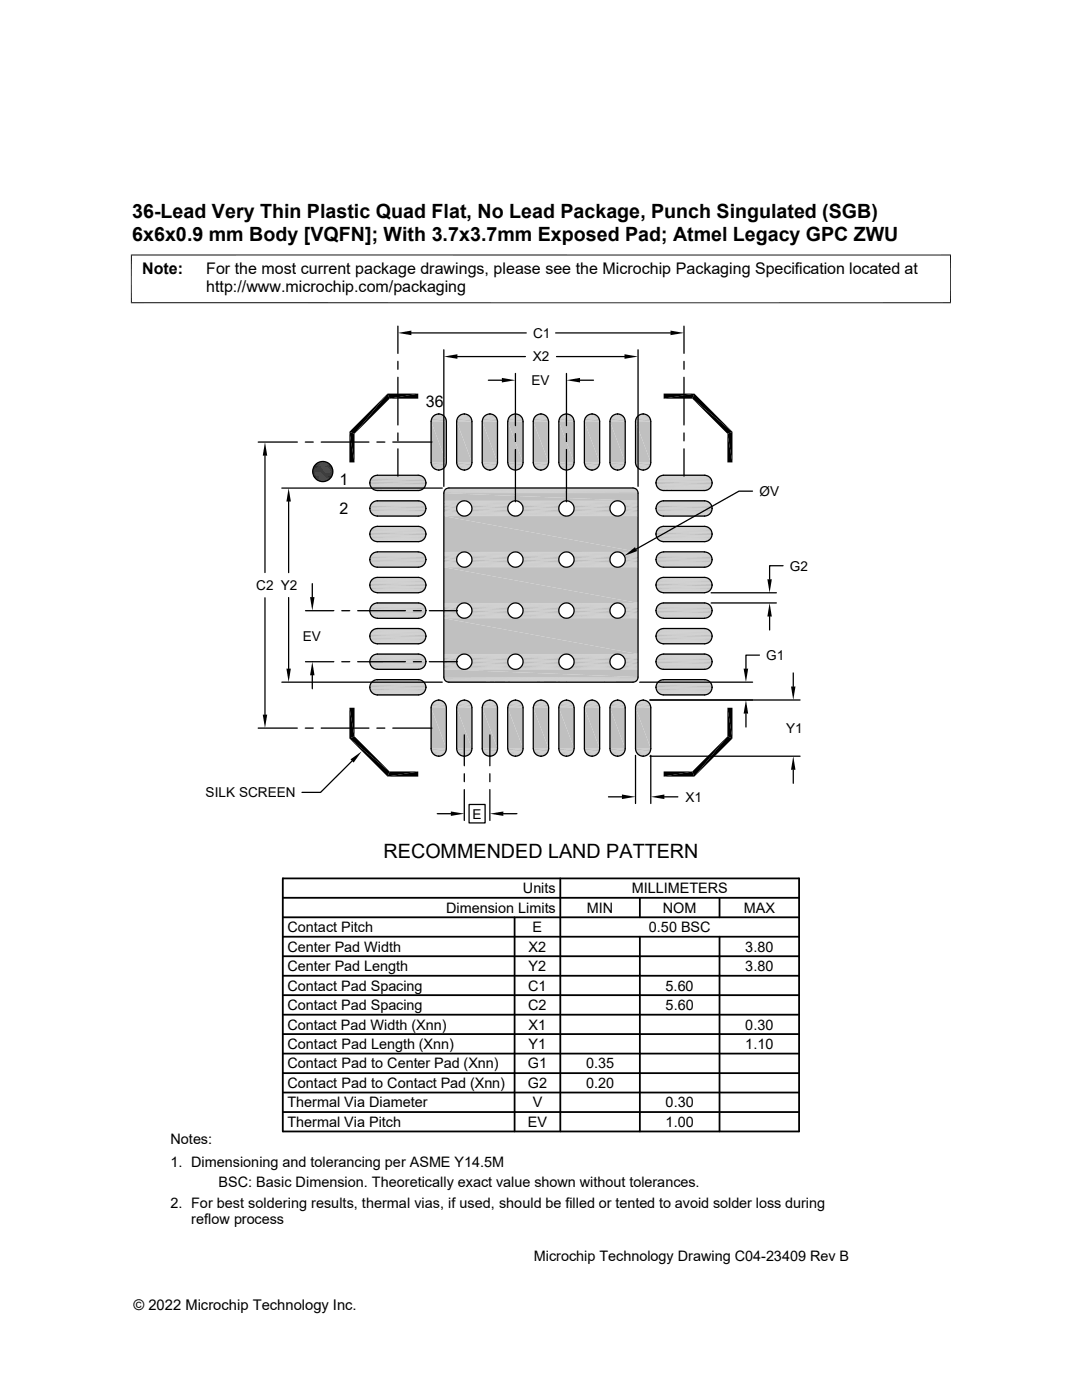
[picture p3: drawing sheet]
<svg xmlns="http://www.w3.org/2000/svg" width="216mm" height="279mm" viewBox="0 0 216 279" stroke-linecap="round" stroke-linejoin="round" font-family="sans-serif">
<defs><g id="words">
<g font-size="3.9">
<text x="26.4" y="43.5">36-Lead Very Thin Plastic Quad Flat, No Lead Package, Punch Singulated (SGB)</text>
<text x="26.4" y="48.1">6x6x0.9 mm Body [VQFN]; With 3.7x3.7mm Exposed Pad; Atmel Legacy GPC ZWU</text>
<text x="76.5" y="171.2">RECOMMENDED LAND PATTERN</text>
</g>
<g font-size="3.2">
<text x="28.4" y="54.7">Note:</text>
<text x="41.1" y="58.3">http://www.microchip.com/packaging</text>
<text x="41.1" y="54.7">For the most current package drawings, please see the Microchip Packaging Specification located at</text>
<text x="85" y="81.2">36</text>
<text x="67.8" y="96.9">1</text>
<text x="67.8" y="102.6">2</text>
</g>
<g font-size="2.9">
<text x="104.3" y="178.3">Units</text>
<text x="126" y="178.3">MILLIMETERS</text>
<text x="89" y="182.2">Dimension Limits</text>
<text x="117.1" y="182.2">MIN</text>
<text x="132.3" y="182.2">NOM</text>
<text x="148.4" y="182.2">MAX</text>
<text x="57.3" y="189.9">Center Pad Width</text>
<text x="57.3" y="186">Contact Pitch</text>
<text x="105.5" y="189.9">X2</text>
<text x="106.3" y="186">E</text>
<text x="129.5" y="186">0.50 BSC</text>
<text x="148.7" y="189.9">3.80</text>
<text x="57.3" y="193.8">Center Pad Length</text>
<text x="57.3" y="197.7">Contact Pad Spacing</text>
<text x="105.4" y="197.7">C1</text>
<text x="105.5" y="193.8">Y2</text>
<text x="132.8" y="197.7">5.60</text>
<text x="148.7" y="193.8">3.80</text>
<text x="57.3" y="201.6">Contact Pad Spacing</text>
<text x="105.4" y="201.6">C2</text>
<text x="132.8" y="201.6">5.60</text>
<text x="57.3" y="209.4">Contact Pad Length (Xnn)</text>
<text x="57.3" y="205.5">Contact Pad Width (Xnn)</text>
<text x="105.5" y="209.4">Y1</text>
<text x="105.5" y="205.5">X1</text>
<text x="148.7" y="209.4">1.10</text>
<text x="148.7" y="205.5">0.30</text>
<text x="57.3" y="213.2">Contact Pad to Center Pad (Xnn)</text>
<text x="105.3" y="213.2">G1</text>
<text x="116.9" y="213.2">0.35</text>
<text x="57.3" y="217.1">Contact Pad to Contact Pad (Xnn)</text>
<text x="57.3" y="221">Thermal Via Diameter</text>
<text x="105.3" y="217.1">G2</text>
<text x="106.3" y="221">V</text>
<text x="116.9" y="217.1">0.20</text>
<text x="132.8" y="221">0.30</text>
<text x="57.3" y="224.9">Thermal Via Pitch</text>
<text x="105.3" y="224.9">EV</text>
<text x="132.8" y="224.9">1.00</text>
<text x="34" y="228.3">Notes:</text>
<text x="34" y="232.9">1. Dimensioning and tolerancing per ASME Y14.5M</text>
<text x="43.6" y="237">BSC: Basic Dimension. Theoretically exact value shown without tolerances.</text>
<text x="34" y="241">2. For best soldering results, thermal vias, if used, should be filled or tented to avoid solder loss during</text>
<text x="38.1" y="244.3">reflow process</text>
<text x="106.5" y="251.7">Microchip Technology Drawing C04-23409 Rev B</text>
<text x="26.6" y="261.3">© 2022 Microchip Technology Inc.</text>
</g>
<g font-size="2.7">
<text x="106.4" y="67.4">C1</text>
<text x="106" y="76.9">EV</text>
<text x="106.3" y="72.1">X2</text>
<text x="151.6" y="99">ØV</text>
<text x="157.6" y="113.9">G2</text>
<text x="51.1" y="117.7">C2 Y2</text>
<text x="60.4" y="127.9">EV</text>
<text x="152.9" y="131.7">G1</text>
<text x="156.9" y="146.3">Y1</text>
<text x="41" y="159.1">SILK SCREEN</text>
<text x="136.8" y="160">X1</text>
<text x="94.3" y="163.4">E</text>
</g>
</g></defs>
<g fill="#c0c0c0">
<path d="M87.2 82.6h.6z"/>
<path d="M92.4 82.6h.5z"/>
<path d="M97.5 82.6h.5z"/>
<path d="M102.6 82.6h.5z"/>
<path d="M107.6 82.6h.6z"/>
<path d="M112.7 82.6h.6z"/>
<path d="M117.8 82.6h.6z"/>
<path d="M122.9 82.6h.6z"/>
<path d="M128 82.6h.6z"/>
<path d="M127.7 82.7h1.2z"/>
<path d="M128 82.6l.9 .1z"/>
<path d="M122.6 82.7h1.2z"/>
<path d="M122.9 82.6l.9 .1z"/>
<path d="M117.6 82.7h1.1z"/>
<path d="M117.8 82.6l.9 .1z"/>
<path d="M112.5 82.7h1.1z"/>
<path d="M112.7 82.6l.9 .1z"/>
<path d="M107.4 82.7h1.1z"/>
<path d="M107.6 82.6l.9 .1z"/>
<path d="M102.3 82.7h1.1z"/>
<path d="M102.6 82.6l.8 .1z"/>
<path d="M97.2 82.7h1.1z"/>
<path d="M97.5 82.6l.8 .1z"/>
<path d="M92.1 82.7h1.1z"/>
<path d="M92.4 82.6l.8 .1z"/>
<path d="M87 82.7h1.1z"/>
<path d="M87.2 82.6l.9 .1z"/>
<path d="M127.5 82.9l.2-.2 1.5 .2z"/>
<path d="M127.7 82.7h1.2l.3 .2z"/>
<path d="M122.4 82.9l.2-.2 1.5 .2z"/>
<path d="M122.6 82.7h1.2l.3 .2z"/>
<path d="M117.3 82.9l.3-.2 1.4 .2z"/>
<path d="M117.6 82.7h1.1l.3 .2z"/>
<path d="M112.2 82.9l.3-.2 1.4 .2z"/>
<path d="M112.5 82.7h1.1l.3 .2z"/>
<path d="M107.1 82.9l.3-.2 1.4 .2z"/>
<path d="M107.4 82.7h1.1l.3 .2z"/>
<path d="M102 82.9l.3-.2 1.4 .2z"/>
<path d="M102.3 82.7h1.1l.3 .2z"/>
<path d="M96.9 82.9l.3-.2 1.4 .2z"/>
<path d="M97.2 82.7h1.1l.3 .2z"/>
<path d="M91.8 82.9l.3-.2 1.4 .2z"/>
<path d="M92.1 82.7h1.1l.3 .2z"/>
<path d="M86.7 82.9l.3-.2 1.4 .2z"/>
<path d="M87 82.7h1.1l.3 .2z"/>
</g>
<path d="M127.3 83h2.1" fill="none" stroke="#c0c0c0" stroke-width=".2"/>
<path d="M127.5 82.9h1.7l.2 .2z" fill="#c0c0c0"/>
<path d="M122.2 83h2.1" fill="none" stroke="#c0c0c0" stroke-width=".2"/>
<path d="M122.4 82.9h1.7l.2 .2z" fill="#c0c0c0"/>
<path d="M117.1 83h2.1" fill="none" stroke="#c0c0c0" stroke-width=".2"/>
<path d="M117.3 82.9h1.7l.2 .2z" fill="#c0c0c0"/>
<path d="M112 83h2.1" fill="none" stroke="#c0c0c0" stroke-width=".2"/>
<path d="M112.2 82.9h1.7l.2 .2z" fill="#c0c0c0"/>
<path d="M106.8 83h2.2" fill="none" stroke="#c0c0c0" stroke-width=".2"/>
<path d="M107.1 82.9h1.7l.2 .2z" fill="#c0c0c0"/>
<path d="M101.8 83h2.1" fill="none" stroke="#c0c0c0" stroke-width=".2"/>
<path d="M102 82.9h1.7l.2 .2z" fill="#c0c0c0"/>
<path d="M96.7 83h2.1" fill="none" stroke="#c0c0c0" stroke-width=".2"/>
<path d="M96.9 82.9h1.7l.2 .2z" fill="#c0c0c0"/>
<path d="M91.6 83h2.1" fill="none" stroke="#c0c0c0" stroke-width=".2"/>
<path d="M91.8 82.9h1.7l.2 .2z" fill="#c0c0c0"/>
<path d="M86.5 83h2.1" fill="none" stroke="#c0c0c0" stroke-width=".2"/>
<path d="M86.7 82.9h1.7l.2 .2z" fill="#c0c0c0"/>
<path d="M86.3 83.2h2.5M91.4 83.2h2.5M96.5 83.2h2.5M101.6 83.2h2.5M106.7 83.2h2.5M111.8 83.2h2.5M116.9 83.2h2.5M122 83.2h2.5M127.1 83.2h2.5" fill="none" stroke="#c0c0c0" stroke-width=".23"/>
<path d="M86.1 83.4h2.9M91.2 83.4h2.9M96.3 83.4h2.9M101.4 83.4h2.8M106.5 83.4h2.8M111.6 83.4h2.8M116.7 83.4h2.8M121.8 83.4h2.9M126.9 83.4h2.9" fill="none" stroke="#c0c0c0" stroke-width=".25"/>
<g fill="none" stroke="#c0c0c0" stroke-width=".3">
<path d="M86 84h3.1M86 83.7h3M91.1 84h3.1M91.1 83.7h3M96.2 84h3.1M96.2 83.7h3.1M101.3 84h3.1M101.3 83.7h3.1M106.4 84h3.1M106.4 83.7h3M111.5 84h3.1M111.5 83.7h3"/>
<path d="M116.6 84h3.1M116.6 83.7h3M121.7 84h3.1M121.7 83.7h3M126.8 84h3.1M126.8 83.7h3"/>
</g>
<g fill="#c0c0c0">
<path d="M126.8 84.1l3.1 8.2h-3.1z"/>
<path d="M126.8 84.1h3.1v8.2z"/>
<path d="M121.7 84.1l3.1 8.2h-3.1z"/>
<path d="M121.7 84.1h3.1v8.2z"/>
<path d="M116.6 84.1l3.1 8.2h-3.1z"/>
<path d="M116.6 84.1h3.1v8.2z"/>
<path d="M111.5 84.1l3.1 8.2h-3.1z"/>
<path d="M111.5 84.1h3.1v8.2z"/>
<path d="M106.4 84.1l3.1 8.2h-3.1z"/>
<path d="M106.4 84.1h3.1v8.2z"/>
<path d="M101.3 84.1l3.1 8.2h-3.1z"/>
<path d="M101.3 84.1h3.1v8.2z"/>
<path d="M96.2 84.1l3.1 8.2h-3.1z"/>
<path d="M96.2 84.1h3.1v8.2z"/>
<path d="M91.1 84.1l3.1 8.2h-3.1z"/>
<path d="M91.1 84.1h3.1v8.2z"/>
<path d="M86 84.1l3.1 8.2h-3.1z"/>
<path d="M86 84.1h3.1v8.2z"/>
</g>
<g fill="none" stroke="#c0c0c0" stroke-width=".3">
<path d="M86 92.4h3.1M86 92.7h3M91.1 92.4h3.1M91.1 92.7h3M96.2 92.4h3.1M96.2 92.7h3.1M101.3 92.4h3.1M101.3 92.7h3.1M106.4 92.4h3.1M106.4 92.7h3M111.5 92.4h3.1M111.5 92.7h3"/>
<path d="M116.6 92.4h3.1M116.6 92.7h3M121.7 92.4h3.1M121.7 92.7h3M126.8 92.4h3.1M126.8 92.7h3"/>
</g>
<path d="M86.1 93h2.9M91.2 93h2.9M96.3 93h2.9M101.4 93h2.8M106.5 93h2.8M111.6 93h2.8M116.7 93h2.8M121.8 93h2.9M126.9 93h2.9" fill="none" stroke="#c0c0c0" stroke-width=".28"/>
<path d="M86.3 93.3h2.5M91.4 93.3h2.5M96.5 93.3h2.5M101.6 93.3h2.5M106.7 93.3h2.5M111.8 93.3h2.5M116.9 93.3h2.5M122 93.3h2.5M127.1 93.3h2.5" fill="none" stroke="#c0c0c0" stroke-width=".21"/>
<path d="M127.3 93.4l1.9 .2h-1.7z" fill="#c0c0c0"/>
<path d="M127.3 93.5h2.1" fill="none" stroke="#c0c0c0" stroke-width=".2"/>
<path d="M122.2 93.4l1.9 .2h-1.7z" fill="#c0c0c0"/>
<path d="M122.2 93.5h2.1" fill="none" stroke="#c0c0c0" stroke-width=".2"/>
<path d="M117.1 93.4l1.9 .2h-1.7z" fill="#c0c0c0"/>
<path d="M117.1 93.5h2.1" fill="none" stroke="#c0c0c0" stroke-width=".2"/>
<path d="M112 93.4l1.9 .2h-1.7z" fill="#c0c0c0"/>
<path d="M112 93.5h2.1" fill="none" stroke="#c0c0c0" stroke-width=".2"/>
<path d="M106.8 93.4l2 .2h-1.7z" fill="#c0c0c0"/>
<path d="M106.8 93.5h2.2" fill="none" stroke="#c0c0c0" stroke-width=".2"/>
<path d="M101.8 93.4l1.9 .2h-1.7z" fill="#c0c0c0"/>
<path d="M101.8 93.5h2.1" fill="none" stroke="#c0c0c0" stroke-width=".2"/>
<path d="M96.7 93.4l1.9 .2h-1.7z" fill="#c0c0c0"/>
<path d="M96.7 93.5h2.1" fill="none" stroke="#c0c0c0" stroke-width=".2"/>
<path d="M91.6 93.4l1.9 .2h-1.7z" fill="#c0c0c0"/>
<path d="M91.6 93.5h2.1" fill="none" stroke="#c0c0c0" stroke-width=".2"/>
<path d="M86.5 93.4l1.9 .2h-1.7z" fill="#c0c0c0"/>
<path d="M86.5 93.5h2.1" fill="none" stroke="#c0c0c0" stroke-width=".2"/>
<g fill="#c0c0c0">
<path d="M127.5 93.6l1.4 .1h-1.2z"/>
<path d="M127.5 93.6h1.7l-.3 .1z"/>
<path d="M122.4 93.6l1.4 .1h-1.2z"/>
<path d="M122.4 93.6h1.7l-.3 .1z"/>
<path d="M117.3 93.6l1.4 .1h-1.1z"/>
<path d="M117.3 93.6h1.7l-.3 .1z"/>
<path d="M112.2 93.6l1.4 .1h-1.1z"/>
<path d="M112.2 93.6h1.7l-.3 .1z"/>
<path d="M107.1 93.6l1.4 .1h-1.1z"/>
<path d="M107.1 93.6h1.7l-.3 .1z"/>
<path d="M102 93.6l1.4 .1h-1.1z"/>
<path d="M102 93.6h1.7l-.3 .1z"/>
<path d="M96.9 93.6l1.4 .1h-1.1z"/>
<path d="M96.9 93.6h1.7l-.3 .1z"/>
<path d="M91.8 93.6l1.4 .1h-1.1z"/>
<path d="M91.8 93.6h1.7l-.3 .1z"/>
<path d="M86.7 93.6l1.4 .1h-1.1z"/>
<path d="M86.7 93.6h1.7l-.3 .1z"/>
<path d="M87.2 93.8h.6z"/>
<path d="M92.4 93.8h.5z"/>
<path d="M97.5 93.8h.5z"/>
<path d="M102.6 93.8h.5z"/>
<path d="M107.6 93.8h.6z"/>
<path d="M112.7 93.8h.6z"/>
<path d="M117.8 93.8h.6z"/>
<path d="M122.9 93.8h.6z"/>
<path d="M128 93.8h.6z"/>
<path d="M127.7 93.7l.9 .1z"/>
<path d="M127.7 93.7h1.2z"/>
<path d="M122.6 93.7l.9 .1z"/>
<path d="M122.6 93.7h1.2z"/>
<path d="M117.6 93.7l.8 .1z"/>
<path d="M117.6 93.7h1.1z"/>
<path d="M112.5 93.7l.8 .1z"/>
<path d="M112.5 93.7h1.1z"/>
<path d="M107.4 93.7l.8 .1z"/>
<path d="M107.4 93.7h1.1z"/>
<path d="M102.3 93.7l.8 .1z"/>
<path d="M102.3 93.7h1.1z"/>
<path d="M97.2 93.7l.8 .1z"/>
<path d="M97.2 93.7h1.1z"/>
<path d="M92.1 93.7l.8 .1z"/>
<path d="M92.1 93.7h1.1z"/>
<path d="M87 93.7l.8 .1z"/>
<path d="M87 93.7h1.1z"/>
</g>
<g fill="none" stroke="#c0c0c0" stroke-width=".2">
<path d="M73.8 96.7h11.2M73.9 96.9h11M73.9 97h11M74 97.2h10.8M74 97.3h10.7M74.1 97.4h10.5M74.2 97.5h10.3M74.2 95.2h10.3M74.3 97.6h10.1M74.5 97.7h9.8M74.5 95h9.8M74.5 97.7h9.7"/>
<path d="M74.7 94.9h9.4M74.7 97.8h9.4M75 94.9h8.8M75 100h8.8M75 97.9h8.8M130.9 96.1h11.2M130.9 96.7h11.2M131 95.8h11M131 96.9h11M131 95.7h11M131 97h11M131.1 97.2h10.8"/>
<path d="M131.1 95.6h10.8M131.1 95.5h10.7M131.1 97.3h10.7M131.3 95.3h10.4M131.3 97.4h10.4M131.3 97.5h10.3M131.3 95.3h10.3M131.4 95.2h10.1M131.4 97.6h10.1M131.6 97.7h9.8M131.6 95.1h9.8M131.7 95h9.6"/>
<path d="M131.7 97.7h9.6M131.8 97.8h9.3M131.8 94.9h9.3M131.9 94.9h9.2M132.1 97.9h8.8M132.1 100h8.8M73.8 101.2h11.2M73.8 101.7h11.2M73.8 106.3h11.2M73.8 106.8h11.2M73.8 111.4h11.2M73.8 112h11.2"/>
<path d="M73.8 116.5h11.2M73.8 117.1h11.2M73.9 102h11M73.9 107.1h11M73.9 112.2h11M73.9 117.3h11M73.9 100.9h11M73.9 106h11M73.9 111.1h11M73.9 116.2h11M73.9 100.8h11M73.9 105.9h11"/>
<path d="M73.9 111h11M73.9 116.1h11M73.9 102.2h11M73.9 107.2h11M73.9 112.3h11M73.9 117.4h11M74 102.3h10.8M74 107.4h10.8M74 112.5h10.8M74 117.6h10.8M74 100.7h10.8M74 105.8h10.8"/>
<path d="M74 110.9h10.8M74 116h10.8M74 100.6h10.7M74 105.7h10.7M74 110.8h10.7M74 115.8h10.7M74 102.4h10.7M74 107.5h10.7M74 112.6h10.7M74 117.7h10.7M74.1 102.5h10.5M74.1 107.6h10.5"/>
<path d="M74.1 112.7h10.5M74.1 117.8h10.5M74.1 100.4h10.5M74.1 105.5h10.5M74.1 110.6h10.5M74.1 115.7h10.5M74.2 102.6h10.3M74.2 107.7h10.3M74.2 112.8h10.3M74.2 117.9h10.3M74.2 100.4h10.3M74.2 105.4h10.3"/>
<path d="M74.2 110.5h10.3M74.2 115.6h10.3M74.3 102.7h10.1M74.3 107.8h10.1M74.3 112.9h10.1M74.3 118h10.1M74.3 100.3h10.1M74.3 105.3h10.1M74.3 110.4h10.1M74.3 115.5h10.1M74.5 102.8h9.8M74.5 107.9h9.8"/>
<path d="M74.5 113h9.8M74.5 118.1h9.8M74.5 100.2h9.8M74.5 105.3h9.8M74.5 110.4h9.8M74.5 115.5h9.8M74.5 100.1h9.7M74.5 105.2h9.7M74.5 110.3h9.7M74.5 115.4h9.7M74.5 102.8h9.7M74.5 107.9h9.7"/>
<path d="M74.5 113h9.7M74.5 118.1h9.7M74.7 100h9.4M74.7 105.1h9.4M74.7 110.2h9.4M74.7 115.3h9.4M74.7 102.9h9.4M74.7 108h9.4M74.7 113.1h9.4M74.7 118.2h9.4M74.8 102.9h9.2M74.8 108h9.2"/>
<path d="M74.8 113.1h9.2M74.8 118.2h9.2M74.8 100h9.2M74.8 105.1h9.2M74.8 110.2h9.2M74.8 115.3h9.2M75 105.1h8.8M75 110.2h8.8M75 108.1h8.8M75 113.2h8.8M75 118.3h8.8M75 115.2h8.7"/>
<path d="M130.9 101.2h11.2M130.9 101.7h11.2M130.9 106.3h11.2M130.9 106.8h11.2M130.9 111.4h11.2M130.9 112h11.2M130.9 116.5h11.2M130.9 117.1h11.2M131 100.9h11M131 106h11M131 111.1h11M131 116.2h11"/>
<path d="M131 102h11M131 107.1h11M131 112.2h11M131 117.3h11M131 100.8h11M131 105.9h11M131 111h11M131 116.1h11M131 102.2h11M131 107.2h11M131 112.3h11M131 117.4h11"/>
<path d="M131.1 102.3h10.8M131.1 107.4h10.8M131.1 112.5h10.8M131.1 117.6h10.8M131.1 100.7h10.8M131.1 105.8h10.8M131.1 110.9h10.8M131.1 116h10.8M131.1 100.6h10.7M131.1 105.7h10.7M131.1 110.8h10.7M131.1 115.8h10.7"/>
<path d="M131.1 102.4h10.7M131.1 107.5h10.7M131.1 112.6h10.7M131.1 117.7h10.7M131.3 100.4h10.4M131.3 105.5h10.4M131.3 110.6h10.4M131.3 115.7h10.4M131.3 102.5h10.4M131.3 107.6h10.4M131.3 112.7h10.4M131.3 117.8h10.4"/>
<path d="M131.3 102.6h10.3M131.3 107.7h10.3M131.3 112.8h10.3M131.3 117.9h10.3M131.3 100.4h10.3M131.3 105.4h10.3M131.3 110.5h10.3M131.3 115.6h10.3M131.4 100.3h10.1M131.4 105.3h10.1M131.4 110.4h10.1M131.4 115.5h10.1"/>
<path d="M131.4 102.7h10.1M131.4 107.8h10.1M131.4 112.9h10.1M131.4 118h10.1M131.6 102.8h9.8M131.6 107.9h9.8M131.6 113h9.8M131.6 118.1h9.8M131.6 100.2h9.8M131.6 105.3h9.8M131.6 110.4h9.8M131.6 115.5h9.8"/>
<path d="M131.7 100.1h9.6M131.7 105.2h9.6M131.7 110.3h9.6M131.7 115.4h9.6M131.7 102.8h9.6M131.7 107.9h9.6M131.7 113h9.6M131.7 118.1h9.6M131.8 102.9h9.3M131.8 108h9.3M131.8 113.1h9.3M131.8 118.2h9.3"/>
<path d="M131.8 100h9.3M131.8 105.1h9.3M131.8 110.2h9.3M131.8 115.3h9.3M131.9 100h9.2M131.9 105.1h9.2M131.9 110.2h9.2M131.9 115.3h9.2M131.9 102.9h9.2M131.9 108h9.2M131.9 113.1h9.2M131.9 118.2h9.2"/>
<path d="M132.1 108.1h8.8M132.1 113.2h8.8M132.1 118.3h8.8M132.1 105.1h8.8M132.1 110.2h8.8M132.2 115.2h8.6M73.8 121.6h11.2M73.8 122.1h11.2M73.8 126.7h11.2M73.8 127.2h11.2M73.8 131.8h11.2M73.8 132.3h11.2"/>
<path d="M73.8 136.9h11.2M73.8 137.4h11.2M73.9 122.4h11M73.9 127.5h11M73.9 132.6h11M73.9 137.7h11M73.9 121.3h11M73.9 126.4h11M73.9 131.5h11M73.9 136.6h11M73.9 121.2h11M73.9 126.3h11"/>
<path d="M73.9 131.4h11M73.9 136.5h11M73.9 122.5h11M73.9 127.6h11M73.9 132.7h11M73.9 137.8h11M74 122.7h10.8M74 127.8h10.8M74 132.9h10.8M74 138h10.8M74 121.1h10.8M74 126.2h10.8"/>
<path d="M74 131.3h10.8M74 136.4h10.8M74 120.9h10.7M74 126h10.7M74 131.1h10.7M74 136.2h10.7M74 122.8h10.7M74 127.9h10.7M74 133h10.7M74 138.1h10.7M74.1 122.9h10.5M74.1 128h10.5"/>
<path d="M74.1 133.1h10.5M74.1 138.2h10.5M74.1 120.8h10.5M74.1 125.9h10.5M74.1 131h10.5M74.1 136.1h10.5M74.2 123h10.3M74.2 128.1h10.3M74.2 133.2h10.3M74.2 138.3h10.3M74.2 120.7h10.3M74.2 125.8h10.3"/>
<path d="M74.2 130.9h10.3M74.2 136h10.3M74.3 123.1h10.1M74.3 128.2h10.1M74.3 133.3h10.1M74.3 138.4h10.1M74.3 120.6h10.1M74.3 125.7h10.1M74.3 130.8h10.1M74.3 135.9h10.1M74.5 123.2h9.8M74.5 128.3h9.8"/>
<path d="M74.5 133.4h9.8M74.5 138.5h9.8M74.5 120.6h9.8M74.5 125.7h9.8M74.5 130.8h9.8M74.5 135.9h9.8M74.5 120.5h9.7M74.5 125.6h9.7M74.5 130.7h9.7M74.5 135.8h9.7M74.5 123.2h9.7M74.5 128.3h9.7"/>
<path d="M74.5 133.4h9.7M74.5 138.5h9.7M74.7 120.4h9.4M74.7 125.5h9.4M74.7 130.6h9.4M74.7 135.7h9.4M74.7 123.3h9.4M74.7 128.4h9.4M74.7 133.5h9.4M74.7 138.6h9.4M74.8 123.3h9.2M74.8 128.4h9.2"/>
<path d="M74.8 133.5h9.2M74.8 138.6h9.2M74.8 120.4h9.2M74.8 130.6h9.2M74.8 135.7h9.2M75 125.5h8.8M75 130.6h8.8M75 135.7h8.8M75 123.4h8.8M75 138.7h8.8M75 120.3h8.7M75 123.4h8.7"/>
<path d="M75 133.6h8.7M130.9 121.6h11.2M130.9 122.1h11.2M130.9 126.7h11.2M130.9 127.2h11.2M130.9 131.8h11.2M130.9 132.3h11.2M130.9 136.9h11.2M130.9 137.4h11.2M131 121.3h11M131 126.4h11M131 131.5h11"/>
<path d="M131 136.6h11M131 122.4h11M131 127.5h11M131 132.6h11M131 137.7h11M131 121.2h11M131 126.3h11M131 131.4h11M131 136.5h11M131 122.5h11M131 127.6h11M131 132.7h11"/>
<path d="M131 137.8h11M131.1 122.7h10.8M131.1 127.8h10.8M131.1 132.9h10.8M131.1 138h10.8M131.1 121.1h10.8M131.1 126.2h10.8M131.1 131.3h10.8M131.1 136.4h10.8M131.1 120.9h10.7M131.1 126h10.7M131.1 131.1h10.7"/>
<path d="M131.1 136.2h10.7M131.1 122.8h10.7M131.1 127.9h10.7M131.1 133h10.7M131.1 138.1h10.7M131.3 120.8h10.4M131.3 125.9h10.4M131.3 131h10.4M131.3 136.1h10.4M131.3 122.9h10.4M131.3 128h10.4M131.3 133.1h10.4"/>
<path d="M131.3 138.2h10.4M131.3 123h10.3M131.3 128.1h10.3M131.3 133.2h10.3M131.3 138.3h10.3M131.3 120.7h10.3M131.3 125.8h10.3M131.3 130.9h10.3M131.3 136h10.3M131.4 120.6h10.1M131.4 125.7h10.1M131.4 130.8h10.1"/>
<path d="M131.4 135.9h10.1M131.4 123.1h10.1M131.4 128.2h10.1M131.4 133.3h10.1M131.4 138.4h10.1M131.6 123.2h9.8M131.6 128.3h9.8M131.6 133.4h9.8M131.6 138.5h9.8M131.6 120.6h9.8M131.6 125.7h9.8M131.6 130.8h9.8"/>
<path d="M131.6 135.9h9.8M131.7 120.5h9.6M131.7 125.6h9.6M131.7 130.7h9.6M131.7 135.8h9.6M131.7 123.2h9.6M131.7 128.3h9.6M131.7 133.4h9.6M131.7 138.5h9.6M131.8 123.3h9.3M131.8 128.4h9.3M131.8 133.5h9.3"/>
<path d="M131.8 138.6h9.3M131.8 120.4h9.3M131.8 125.5h9.3M131.8 130.6h9.3M131.8 135.7h9.3M131.9 120.4h9.2M131.9 130.6h9.2M131.9 135.7h9.2M131.9 123.3h9.2M131.9 128.4h9.2M131.9 133.5h9.2M131.9 138.6h9.2"/>
<path d="M132.1 123.4h8.8M132.1 138.7h8.8M132.1 125.5h8.8M132.1 130.6h8.8M132.1 135.7h8.8M132.2 120.3h8.6M132.2 123.4h8.6M132.2 133.6h8.6"/>
</g>
<g fill="none" stroke="#c0c0c0" stroke-width=".23">
<path d="M73.8 96.8h11.2M74 95.4h10.7M130.9 96h11.2M130.9 96.8h11.2M73.8 101.1h11.2M73.8 106.2h11.2M73.8 111.3h11.2M73.8 101.9h11.2M73.8 107h11.2M130.9 101.1h11.2M130.9 106.2h11.2M130.9 111.3h11.2"/>
<path d="M130.9 101.9h11.2M130.9 107h11.2M73.8 126.5h11.2M73.8 131.6h11.2M73.8 136.7h11.2M73.8 122.3h11.2M73.8 127.4h11.2M73.8 132.5h11.2M73.8 137.6h11.2M130.9 126.5h11.2M130.9 131.6h11.2M130.9 136.7h11.2"/>
<path d="M130.9 122.3h11.2M130.9 127.4h11.2M130.9 132.5h11.2M130.9 137.6h11.2"/>
</g>
<g fill="none" stroke="#c0c0c0" stroke-width=".25">
<path d="M73.9 95.7h11M130.9 96.2h11.2M73.8 116.6h11.2M73.8 101.6h11.2M73.8 106.7h11.2M73.8 111.8h11.2M130.9 116.6h11.2M130.9 101.6h11.2M130.9 106.7h11.2M130.9 111.8h11.2M73.8 121.7h11.2M73.8 126.8h11.2"/>
<path d="M73.8 131.9h11.2M73.8 137.3h11.2M130.9 121.7h11.2M130.9 126.8h11.2M130.9 131.9h11.2M130.9 137.3h11.2"/>
</g>
<path d="M73.8 96.2h11.2M73.8 95.9h11.2" fill="none" stroke="#c0c0c0" stroke-width=".3"/>
<g fill="none" stroke="#c0c0c0" stroke-width=".28">
<path d="M73.8 96.5h11.2M130.9 96.5h11.2M73.8 101.3h11.2M73.8 106.4h11.2M73.8 111.5h11.2M73.8 116.9h11.2M130.9 101.3h11.2M130.9 106.4h11.2M130.9 111.5h11.2M130.9 116.9h11.2M73.8 137h11.2M73.8 122h11.2"/>
<path d="M73.8 127.1h11.2M73.8 132.2h11.2M130.9 137h11.2M130.9 122h11.2M130.9 127.1h11.2M130.9 132.2h11.2"/>
</g>
<path d="M73.8 116.4h11.2M73.8 112.1h11.2M73.8 117.2h11.2M130.9 116.4h11.2M130.9 112.1h11.2M130.9 117.2h11.2M73.8 121.5h11.2M130.9 121.5h11.2" fill="none" stroke="#c0c0c0" stroke-width=".21"/>
<g fill="#c0c0c0">
<path d="M87.2 139.7h.6z"/>
<path d="M92.4 139.7h.5z"/>
<path d="M97.5 139.7h.5z"/>
<path d="M102.6 139.7h.5z"/>
<path d="M107.6 139.7h.6z"/>
<path d="M112.7 139.7h.6z"/>
<path d="M117.8 139.7h.6z"/>
<path d="M122.9 139.7h.6z"/>
<path d="M128 139.7h.6z"/>
<path d="M127.7 139.8h1.2z"/>
<path d="M128 139.7l.9 .1z"/>
<path d="M122.6 139.8h1.2z"/>
<path d="M122.9 139.7l.9 .1z"/>
<path d="M117.6 139.8h1.1z"/>
<path d="M117.8 139.7l.9 .1z"/>
<path d="M112.5 139.8h1.1z"/>
<path d="M112.7 139.7l.9 .1z"/>
<path d="M107.4 139.8h1.1z"/>
<path d="M107.6 139.7l.9 .1z"/>
<path d="M102.3 139.8h1.1z"/>
<path d="M102.6 139.7l.8 .1z"/>
<path d="M97.2 139.8h1.1z"/>
<path d="M97.5 139.7l.8 .1z"/>
<path d="M92.1 139.8h1.1z"/>
<path d="M92.4 139.7l.8 .1z"/>
<path d="M87 139.8h1.1z"/>
<path d="M87.2 139.7l.9 .1z"/>
<path d="M127.5 140l.2-.2 1.5 .2z"/>
<path d="M127.7 139.8h1.2l.3 .2z"/>
<path d="M122.4 140l.2-.2 1.5 .2z"/>
<path d="M122.6 139.8h1.2l.3 .2z"/>
<path d="M117.3 140l.3-.2 1.4 .2z"/>
<path d="M117.6 139.8h1.1l.3 .2z"/>
<path d="M112.2 140l.3-.2 1.4 .2z"/>
<path d="M112.5 139.8h1.1l.3 .2z"/>
<path d="M107.1 140l.3-.2 1.4 .2z"/>
<path d="M107.4 139.8h1.1l.3 .2z"/>
<path d="M102 140l.3-.2 1.4 .2z"/>
<path d="M102.3 139.8h1.1l.3 .2z"/>
<path d="M96.9 140l.3-.2 1.4 .2z"/>
<path d="M97.2 139.8h1.1l.3 .2z"/>
<path d="M91.8 140l.3-.2 1.4 .2z"/>
<path d="M92.1 139.8h1.1l.3 .2z"/>
<path d="M86.7 140l.3-.2 1.4 .2z"/>
<path d="M87 139.8h1.1l.3 .2z"/>
</g>
<path d="M127.3 140.1h2.1" fill="none" stroke="#c0c0c0" stroke-width=".2"/>
<path d="M127.5 140h1.7l.2 .2z" fill="#c0c0c0"/>
<path d="M122.2 140.1h2.1" fill="none" stroke="#c0c0c0" stroke-width=".2"/>
<path d="M122.4 140h1.7l.2 .2z" fill="#c0c0c0"/>
<path d="M117.1 140.1h2.1" fill="none" stroke="#c0c0c0" stroke-width=".2"/>
<path d="M117.3 140h1.7l.2 .2z" fill="#c0c0c0"/>
<path d="M112 140.1h2.1" fill="none" stroke="#c0c0c0" stroke-width=".2"/>
<path d="M112.2 140h1.7l.2 .2z" fill="#c0c0c0"/>
<path d="M106.8 140.1h2.2" fill="none" stroke="#c0c0c0" stroke-width=".2"/>
<path d="M107.1 140h1.7l.2 .2z" fill="#c0c0c0"/>
<path d="M101.8 140.1h2.1" fill="none" stroke="#c0c0c0" stroke-width=".2"/>
<path d="M102 140h1.7l.2 .2z" fill="#c0c0c0"/>
<path d="M96.7 140.1h2.1" fill="none" stroke="#c0c0c0" stroke-width=".2"/>
<path d="M96.9 140h1.7l.2 .2z" fill="#c0c0c0"/>
<path d="M91.6 140.1h2.1" fill="none" stroke="#c0c0c0" stroke-width=".2"/>
<path d="M91.8 140h1.7l.2 .2z" fill="#c0c0c0"/>
<path d="M86.5 140.1h2.1" fill="none" stroke="#c0c0c0" stroke-width=".2"/>
<path d="M86.7 140h1.7l.2 .2z" fill="#c0c0c0"/>
<path d="M86.3 140.3h2.5M91.4 140.3h2.5M96.5 140.3h2.5M101.6 140.3h2.5M106.7 140.3h2.5M111.8 140.3h2.5M116.9 140.3h2.5M122 140.3h2.5M127.1 140.3h2.5" fill="none" stroke="#c0c0c0" stroke-width=".21"/>
<path d="M86.1 140.5h2.9M91.2 140.5h2.9M96.3 140.5h2.9M101.4 140.5h2.8M106.5 140.5h2.8M111.6 140.5h2.8M116.7 140.5h2.8M121.8 140.5h2.9M126.9 140.5h2.9" fill="none" stroke="#c0c0c0" stroke-width=".28"/>
<g fill="none" stroke="#c0c0c0" stroke-width=".3">
<path d="M86 141.1h3.1M86 140.8h3M91.1 141.1h3.1M91.1 140.8h3M96.2 141.1h3.1M96.2 140.8h3.1M101.3 141.1h3.1M101.3 140.8h3.1M106.4 141.1h3.1M106.4 140.8h3M111.5 141.1h3.1M111.5 140.8h3"/>
<path d="M116.6 141.1h3.1M116.6 140.8h3M121.7 141.1h3.1M121.7 140.8h3M126.8 141.1h3.1M126.8 140.8h3"/>
</g>
<g fill="#c0c0c0">
<path d="M126.8 141.2l3.1 8.2h-3.1z"/>
<path d="M126.8 141.2h3.1v8.2z"/>
<path d="M121.7 141.2l3.1 8.2h-3.1z"/>
<path d="M121.7 141.2h3.1v8.2z"/>
<path d="M116.6 141.2l3.1 8.2h-3.1z"/>
<path d="M116.6 141.2h3.1v8.2z"/>
<path d="M111.5 141.2l3.1 8.2h-3.1z"/>
<path d="M111.5 141.2h3.1v8.2z"/>
<path d="M106.4 141.2l3.1 8.2h-3.1z"/>
<path d="M106.4 141.2h3.1v8.2z"/>
<path d="M101.3 141.2l3.1 8.2h-3.1z"/>
<path d="M101.3 141.2h3.1v8.2z"/>
<path d="M96.2 141.2l3.1 8.2h-3.1z"/>
<path d="M96.2 141.2h3.1v8.2z"/>
<path d="M91.1 141.2l3.1 8.2h-3.1z"/>
<path d="M91.1 141.2h3.1v8.2z"/>
<path d="M86 141.2l3.1 8.2h-3.1z"/>
<path d="M86 141.2h3.1v8.2z"/>
</g>
<g fill="none" stroke="#c0c0c0" stroke-width=".3">
<path d="M86 149.5h3.1M86 149.8h3M91.1 149.5h3.1M91.1 149.8h3M96.2 149.5h3.1M96.2 149.8h3.1M101.3 149.5h3.1M101.3 149.8h3.1M106.4 149.5h3.1M106.4 149.8h3M111.5 149.5h3.1M111.5 149.8h3"/>
<path d="M116.6 149.5h3.1M116.6 149.8h3M121.7 149.5h3.1M121.7 149.8h3M126.8 149.5h3.1M126.8 149.8h3"/>
</g>
<path d="M86.1 150.1h2.9M91.2 150.1h2.9M96.3 150.1h2.9M101.4 150.1h2.8M106.5 150.1h2.8M111.6 150.1h2.8M116.7 150.1h2.8M121.8 150.1h2.9M126.9 150.1h2.9" fill="none" stroke="#c0c0c0" stroke-width=".25"/>
<path d="M86.3 150.4h2.5M91.4 150.4h2.5M96.5 150.4h2.5M101.6 150.4h2.5M106.7 150.4h2.5M111.8 150.4h2.5M116.9 150.4h2.5M122 150.4h2.5M127.1 150.4h2.5" fill="none" stroke="#c0c0c0" stroke-width=".23"/>
<path d="M127.3 150.5l1.9 .2h-1.7z" fill="#c0c0c0"/>
<path d="M127.3 150.6h2.1" fill="none" stroke="#c0c0c0" stroke-width=".2"/>
<path d="M122.2 150.5l1.9 .2h-1.7z" fill="#c0c0c0"/>
<path d="M122.2 150.6h2.1" fill="none" stroke="#c0c0c0" stroke-width=".2"/>
<path d="M117.1 150.5l1.9 .2h-1.7z" fill="#c0c0c0"/>
<path d="M117.1 150.6h2.1" fill="none" stroke="#c0c0c0" stroke-width=".2"/>
<path d="M112 150.5l1.9 .2h-1.7z" fill="#c0c0c0"/>
<path d="M112 150.6h2.1" fill="none" stroke="#c0c0c0" stroke-width=".2"/>
<path d="M106.8 150.5l2 .2h-1.7z" fill="#c0c0c0"/>
<path d="M106.8 150.6h2.2" fill="none" stroke="#c0c0c0" stroke-width=".2"/>
<path d="M101.8 150.5l1.9 .2h-1.7z" fill="#c0c0c0"/>
<path d="M101.8 150.6h2.1" fill="none" stroke="#c0c0c0" stroke-width=".2"/>
<path d="M96.7 150.5l1.9 .2h-1.7z" fill="#c0c0c0"/>
<path d="M96.7 150.6h2.1" fill="none" stroke="#c0c0c0" stroke-width=".2"/>
<path d="M91.6 150.5l1.9 .2h-1.7z" fill="#c0c0c0"/>
<path d="M91.6 150.6h2.1" fill="none" stroke="#c0c0c0" stroke-width=".2"/>
<path d="M86.5 150.5l1.9 .2h-1.7z" fill="#c0c0c0"/>
<path d="M86.5 150.6h2.1" fill="none" stroke="#c0c0c0" stroke-width=".2"/>
<g fill="#c0c0c0">
<path d="M127.5 150.7l1.4 .1h-1.2z"/>
<path d="M127.5 150.7h1.7l-.3 .1z"/>
<path d="M122.4 150.7l1.4 .1h-1.2z"/>
<path d="M122.4 150.7h1.7l-.3 .1z"/>
<path d="M117.3 150.7l1.4 .1h-1.1z"/>
<path d="M117.3 150.7h1.7l-.3 .1z"/>
<path d="M112.2 150.7l1.4 .1h-1.1z"/>
<path d="M112.2 150.7h1.7l-.3 .1z"/>
<path d="M107.1 150.7l1.4 .1h-1.1z"/>
<path d="M107.1 150.7h1.7l-.3 .1z"/>
<path d="M102 150.7l1.4 .1h-1.1z"/>
<path d="M102 150.7h1.7l-.3 .1z"/>
<path d="M96.9 150.7l1.4 .1h-1.1z"/>
<path d="M96.9 150.7h1.7l-.3 .1z"/>
<path d="M91.8 150.7l1.4 .1h-1.1z"/>
<path d="M91.8 150.7h1.7l-.3 .1z"/>
<path d="M86.7 150.7l1.4 .1h-1.1z"/>
<path d="M86.7 150.7h1.7l-.3 .1z"/>
<path d="M87.2 150.9h.6z"/>
<path d="M92.4 150.9h.5z"/>
<path d="M97.5 150.9h.5z"/>
<path d="M102.6 150.9h.5z"/>
<path d="M107.6 150.9h.6z"/>
<path d="M112.7 150.9h.6z"/>
<path d="M117.8 150.9h.6z"/>
<path d="M122.9 150.9h.6z"/>
<path d="M128 150.9h.6z"/>
<path d="M127.7 150.8l.9 .1z"/>
<path d="M127.7 150.8h1.2z"/>
<path d="M122.6 150.8l.9 .1z"/>
<path d="M122.6 150.8h1.2z"/>
<path d="M117.6 150.8l.8 .1z"/>
<path d="M117.6 150.8h1.1z"/>
<path d="M112.5 150.8l.8 .1z"/>
<path d="M112.5 150.8h1.1z"/>
<path d="M107.4 150.8l.8 .1z"/>
<path d="M107.4 150.8h1.1z"/>
<path d="M102.3 150.8l.8 .1z"/>
<path d="M102.3 150.8h1.1z"/>
<path d="M97.2 150.8l.8 .1z"/>
<path d="M97.2 150.8h1.1z"/>
<path d="M92.1 150.8l.8 .1z"/>
<path d="M92.1 150.8h1.1z"/>
<path d="M87 150.8l.8 .1z"/>
<path d="M87 150.8h1.1z"/>
</g>
<path d="M88.6 98.3h38.7M88.6 98.1h38.7M88.6 98h38.7M88.7 97.8h38.5M88.8 97.7h38.3M88.9 97.6h38.1M89.1 97.5h37.7M89.2 97.4h37.4M89.4 97.4h37.1" fill="none" stroke="#c0c0c0" stroke-width=".2"/>
<g fill="#c0c0c0">
<path d="M88.6 98.4l38.7 1.5h-38.7z"/>
<path d="M88.6 98.4h38.7v1.5z"/>
</g>
<g fill="none" stroke="#c0c0c0" stroke-width=".2">
<path d="M88.6 100h3.9M92.8 100h9.9M103 100h9.9M113.2 100h9.9M123.4 100h3.9M88.6 100h3.6M88.6 100.2h3.4M88.6 100.3h3.1M88.6 102.6h3.1M88.6 102.8h3.4M88.6 102.9h3.6M88.6 103h3.9"/>
<path d="M92.8 103h9.9M93.1 100h9.3M93.1 102.9h9.3M93.3 100.2h8.9M93.3 102.8h8.9M93.6 102.6h8.3M93.6 100.3h8.3M103 103h9.9M103.3 102.9h9.3M103.3 100h9.3M103.5 100.2h8.9M103.5 102.8h8.9"/>
<path d="M103.8 100.3h8.3M103.8 102.6h8.3M113.2 103h9.9M113.5 102.9h9.3M113.5 100h9.3M113.7 100.2h8.9M113.7 102.8h8.9M114 100.3h8.3M114 102.6h8.3M123.4 103h3.9M123.7 100h3.6M123.7 102.9h3.6"/>
<path d="M123.9 100.2h3.4M123.9 102.8h3.4M124.2 100.3h3.1M124.2 102.6h3.1"/>
</g>
<path d="M88.6 100.6h2.9M88.6 102.4h2.9M93.8 100.6h7.9M93.8 102.4h7.9M104 100.6h7.9M104 102.4h7.9M114.2 102.4h7.9M114.2 100.6h7.9M124.4 100.6h2.9M124.4 102.4h2.9" fill="none" stroke="#c0c0c0" stroke-width=".23"/>
<path d="M88.6 100.8h2.8M88.6 102.2h2.8M93.9 100.8h7.6M93.9 102.2h7.6M104.1 102.2h7.6M104.1 100.8h7.6M114.3 100.8h7.6M114.3 102.2h7.6M124.5 102.2h2.8M124.5 100.8h2.8" fill="none" stroke="#c0c0c0" stroke-width=".25"/>
<g fill="none" stroke="#c0c0c0" stroke-width=".28">
<path d="M88.6 101.1h2.6M88.6 101.3h2.5M88.6 101.6h2.5M88.6 101.9h2.6M94.1 101.9h7.3M94.1 101.1h7.3M94.1 101.6h7.2M94.1 101.3h7.2M104.3 101.9h7.3M104.3 101.1h7.3M104.4 101.6h7.1M104.4 101.3h7.1"/>
<path d="M114.5 101.9h7.3M114.5 101.1h7.3M114.5 101.6h7.2M114.5 101.3h7.2M124.7 101.9h2.6M124.7 101.1h2.6M124.7 101.3h2.6M124.7 101.6h2.6"/>
</g>
<g fill="#c0c0c0">
<path d="M88.6 103l38.7 7.2h-38.7z"/>
<path d="M88.6 103h38.7v7.2z"/>
</g>
<g fill="none" stroke="#c0c0c0" stroke-width=".2">
<path d="M88.6 110.2h3.9M88.6 110.2h3.6M88.6 110.4h3.4M88.6 110.5h3.1M88.6 112.8h3.1M88.6 113h3.4M88.6 113.1h3.6M88.6 113.2h3.9M92.8 113.2h9.9M92.8 110.2h9.9M93.1 110.2h9.3M93.1 113.1h9.3"/>
<path d="M93.3 110.4h8.9M93.3 113h8.9M93.6 112.8h8.3M93.6 110.5h8.3M103 113.2h9.9M103 110.2h9.9M103.3 113.1h9.3M103.3 110.2h9.3M103.5 110.4h8.9M103.5 113h8.9M103.8 110.5h8.3M103.8 112.8h8.3"/>
<path d="M113.2 113.2h9.9M113.2 110.2h9.9M113.5 113.1h9.3M113.5 110.2h9.3M113.7 110.4h8.9M113.7 113h8.9M114 110.5h8.3M114 112.8h8.3M123.4 113.2h3.9M123.4 110.2h3.9M123.7 110.2h3.6M123.7 113.1h3.6"/>
<path d="M123.9 110.4h3.4M123.9 113h3.4M124.2 110.5h3.1M124.2 112.8h3.1"/>
</g>
<path d="M88.6 110.8h2.9M93.8 110.8h7.9M104 110.8h7.9M114.2 110.8h7.9M124.4 110.8h2.9" fill="none" stroke="#c0c0c0" stroke-width=".23"/>
<g fill="none" stroke="#c0c0c0" stroke-width=".25">
<path d="M88.6 111h2.8M88.6 111.3h2.6M88.6 112.4h2.8M93.9 111h7.6M93.9 112.4h7.6M94.1 111.3h7.3M104.1 112.4h7.6M104.1 111h7.6M104.3 111.3h7.3M114.3 111h7.6M114.3 112.4h7.6M114.5 111.3h7.3"/>
<path d="M124.5 112.4h2.8M124.5 111h2.8M124.7 111.3h2.6"/>
</g>
<path d="M88.6 111.5h2.5M94.1 111.5h7.2M104.4 111.5h7.1M114.5 111.5h7.2M124.7 111.5h2.6" fill="none" stroke="#c0c0c0" stroke-width=".3"/>
<path d="M88.6 111.8h2.5M88.6 112.1h2.6M94.1 112.1h7.3M94.1 111.8h7.2M104.3 112.1h7.3M104.4 111.8h7.1M114.5 112.1h7.3M114.5 111.8h7.2M124.7 112.1h2.6M124.7 111.8h2.6" fill="none" stroke="#c0c0c0" stroke-width=".28"/>
<path d="M88.6 112.6h2.9M93.8 112.6h7.9M104 112.6h7.9M114.2 112.6h7.9M124.4 112.6h2.9" fill="none" stroke="#c0c0c0" stroke-width=".21"/>
<g fill="#c0c0c0">
<path d="M88.6 113.2l38.7 7.1h-38.7z"/>
<path d="M88.6 113.2h38.7v7.1z"/>
</g>
<g fill="none" stroke="#c0c0c0" stroke-width=".2">
<path d="M88.6 120.4h3.9M88.6 120.4h3.6M88.6 120.6h3.4M88.6 120.7h3.1M88.6 123h3.1M88.6 123.2h3.4M88.6 123.3h3.6M88.6 123.4h3.9M92.8 123.4h9.9M92.8 120.4h9.9M93.1 120.4h9.3M93.1 123.3h9.3"/>
<path d="M93.3 120.6h8.9M93.3 123.2h8.9M93.6 123h8.3M93.6 120.7h8.3M103 123.4h9.9M103 120.4h9.9M103.3 123.3h9.3M103.3 120.4h9.3M103.5 120.6h8.9M103.5 123.2h8.9M103.8 120.7h8.3M103.8 123h8.3"/>
<path d="M113.2 123.4h9.9M113.2 120.4h9.9M113.5 123.3h9.3M113.5 120.4h9.3M113.7 120.6h8.9M113.7 123.2h8.9M114 120.7h8.3M114 123h8.3M123.4 123.4h3.9M123.4 120.4h3.9M123.7 120.4h3.6M123.7 123.3h3.6"/>
<path d="M123.9 120.6h3.4M123.9 123.2h3.4M124.2 120.7h3.1M124.2 123h3.1"/>
</g>
<path d="M88.6 120.9h2.9M93.8 120.9h7.9M104 120.9h7.9M114.2 120.9h7.9M124.4 120.9h2.9" fill="none" stroke="#c0c0c0" stroke-width=".21"/>
<g fill="none" stroke="#c0c0c0" stroke-width=".25">
<path d="M88.6 121.2h2.8M88.6 122.3h2.6M88.6 122.5h2.8M93.9 121.2h7.6M93.9 122.5h7.6M94.1 122.3h7.3M104.1 122.5h7.6M104.1 121.2h7.6M104.3 122.3h7.3M114.3 121.2h7.6M114.3 122.5h7.6M114.5 122.3h7.3"/>
<path d="M124.5 122.5h2.8M124.5 121.2h2.8M124.7 122.3h2.6"/>
</g>
<path d="M88.6 121.4h2.6M88.6 121.7h2.5M94.1 121.4h7.3M94.1 121.7h7.2M104.3 121.4h7.3M104.4 121.7h7.1M114.5 121.4h7.3M114.5 121.7h7.2M124.7 121.4h2.6M124.7 121.7h2.6" fill="none" stroke="#c0c0c0" stroke-width=".28"/>
<path d="M88.6 122h2.5M94.1 122h7.2M104.4 122h7.1M114.5 122h7.2M124.7 122h2.6" fill="none" stroke="#c0c0c0" stroke-width=".3"/>
<path d="M88.6 122.8h2.9M93.8 122.8h7.9M104 122.8h7.9M114.2 122.8h7.9M124.4 122.8h2.9" fill="none" stroke="#c0c0c0" stroke-width=".23"/>
<g fill="#c0c0c0">
<path d="M88.6 123.4l38.7 7.1h-38.7z"/>
<path d="M88.6 123.4h38.7v7.1z"/>
</g>
<g fill="none" stroke="#c0c0c0" stroke-width=".2">
<path d="M88.6 130.6h3.9M88.6 130.6h3.6M88.6 130.8h3.4M88.6 130.9h3.1M88.6 133.2h3.1M88.6 133.4h3.4M88.6 133.5h3.6M88.6 133.6h3.9M92.8 133.6h9.9M92.8 130.6h9.9M93.1 130.6h9.3M93.1 133.5h9.3"/>
<path d="M93.3 130.8h8.9M93.3 133.4h8.9M93.6 133.2h8.3M93.6 130.9h8.3M103 133.6h9.9M103 130.6h9.9M103.3 133.5h9.3M103.3 130.6h9.3M103.5 130.8h8.9M103.5 133.4h8.9M103.8 130.9h8.3M103.8 133.2h8.3"/>
<path d="M113.2 133.6h9.9M113.2 130.6h9.9M113.5 133.5h9.3M113.5 130.6h9.3M113.7 130.8h8.9M113.7 133.4h8.9M114 130.9h8.3M114 133.2h8.3M123.4 133.6h3.9M123.4 130.6h3.9M123.7 130.6h3.6M123.7 133.5h3.6"/>
<path d="M123.9 130.8h3.4M123.9 133.4h3.4M124.2 130.9h3.1M124.2 133.2h3.1"/>
</g>
<path d="M88.6 131.1h2.9M88.6 133h2.9M93.8 131.1h7.9M93.8 133h7.9M104 131.1h7.9M104 133h7.9M114.2 133h7.9M114.2 131.1h7.9M124.4 131.1h2.9M124.4 133h2.9" fill="none" stroke="#c0c0c0" stroke-width=".23"/>
<path d="M88.6 131.4h2.8M88.6 132.7h2.8M93.9 131.4h7.6M93.9 132.7h7.6M104.1 132.7h7.6M104.1 131.4h7.6M114.3 131.4h7.6M114.3 132.7h7.6M124.5 132.7h2.8M124.5 131.4h2.8" fill="none" stroke="#c0c0c0" stroke-width=".25"/>
<g fill="none" stroke="#c0c0c0" stroke-width=".28">
<path d="M88.6 131.6h2.6M88.6 131.9h2.5M88.6 132.2h2.5M88.6 132.5h2.6M94.1 132.5h7.3M94.1 131.6h7.3M94.1 132.2h7.2M94.1 131.9h7.2M104.3 132.5h7.3M104.3 131.6h7.3M104.4 132.2h7.1M104.4 131.9h7.1"/>
<path d="M114.5 132.5h7.3M114.5 131.6h7.3M114.5 132.2h7.2M114.5 131.9h7.2M124.7 132.5h2.6M124.7 131.6h2.6M124.7 131.9h2.6M124.7 132.2h2.6"/>
</g>
<g fill="#c0c0c0">
<path d="M88.6 133.6l38.7 1.5h-38.7z"/>
<path d="M88.6 133.6h38.7v1.5z"/>
</g>
<g fill="none" stroke="#c0c0c0" stroke-width=".2">
<path d="M88.6 135.2h38.7M88.6 135.3h38.7M88.6 135.4h38.7M88.6 135.5h38.7M88.6 135.6h38.6M88.7 135.7h38.5M88.7 135.7h38.4M88.8 135.8h38.3M88.9 135.9h38.1M89 136h37.9M89.1 136h37.7M89.2 136.1h37.5"/>
<path d="M89.4 136.1h37.1"/>
</g>
<g fill="none" stroke="#000" stroke-width=".25">
<path d="M79.4 65.1v5.4M79.4 72.1v1.6M79.4 75.3v9.5M82.1 66.4h22.9M88.6 69.8v27.3M91.3 71.2h13.5M97.5 75.9h2.6M102.8 74.5v10.4M110.9 66.4h22.9M111 71.2h13.6M113 74.5v10.4M115.7 75.9h2.7"/>
<path d="M127.3 69.8v27.3M136.5 65.1v5.4M136.5 72.1v1.6M136.5 75.3v9.5M51.5 88.2h7.8M52.9 90.9v23.4M56.2 97.4h32M60.9 88.2h1.6M64.1 88.2h9.5M73.8 96.4a1.52 1.52 0 0 1 1.5-1.6h8.2a1.52 1.52 0 0 1 1.5 1.6M73.8 96.4a1.52 1.52 0 0 0 1.5 1.5h8.2a1.52 1.52 0 0 0 1.5-1.5M73.8 96.4h.1"/>
<path d="M75.2 88.2h1.6M78.4 88.2h7.8M79.4 86.4v1.6M79.4 89.6v5.4M85 96.4h.1M87.5 82.6a1.52 1.52 0 0 1 1.6 1.5v8.2a1.52 1.52 0 0 1-1.6 1.5M87.5 82.6a1.52 1.52 0 0 0-1.5 1.5v8.2a1.52 1.52 0 0 0 1.5 1.5M87.5 93.8h.1M87.5 82.6h.1M88.9 97.7l.7-.3h36.7a1.01 1.01 0 0 1 1 1v36.7a1.01 1.01 0 0 1-1 1h-36.7a1.01 1.01 0 0 1-1-1v-36.7zM92.6 82.6a1.52 1.52 0 0 0-1.5 1.5v8.2a1.52 1.52 0 0 0 1.5 1.5M92.6 93.8h.1"/>
<path d="M92.6 82.6h.1M92.6 82.6a1.52 1.52 0 0 1 1.6 1.5v8.2a1.52 1.52 0 0 1-1.6 1.5M97.7 82.6a1.52 1.52 0 0 0-1.5 1.5v8.2a1.52 1.52 0 0 0 1.5 1.5M97.7 93.8h.1M97.7 82.6h.1M97.7 82.6a1.52 1.52 0 0 1 1.6 1.5v8.2a1.52 1.52 0 0 1-1.6 1.5M102.8 86.5v1.6M102.8 89.7v10.4M102.8 82.6a1.52 1.52 0 0 1 1.6 1.5v8.2a1.52 1.52 0 0 1-1.6 1.5M102.8 82.6a1.52 1.52 0 0 0-1.5 1.5v8.2a1.55 1.55 0 0 0 1.5 1.5M102.8 93.8h.1M102.8 82.6h.1"/>
<path d="M107.9 82.6a1.52 1.52 0 0 0-1.5 1.5v8.2a1.52 1.52 0 0 0 1.5 1.5M107.9 93.8h.1M107.9 82.6h.1M107.9 82.6a1.52 1.52 0 0 1 1.6 1.5M109.5 92.3a1.52 1.52 0 0 1-1.6 1.5M109.5 84.1v8.2M113 82.6a1.52 1.52 0 0 0-1.5 1.5v8.2a1.52 1.52 0 0 0 1.5 1.5M113 93.8h.1M113 82.6h.1M113 86.5v1.6M113 89.7v10.4M113 82.6a1.52 1.52 0 0 1 1.6 1.5"/>
<path d="M114.6 92.3a1.52 1.52 0 0 1-1.6 1.5M114.6 84.1v8.2M118.1 82.6a1.52 1.52 0 0 0-1.5 1.5v8.2a1.52 1.52 0 0 0 1.5 1.5M118.1 93.8h.1M118.1 82.6h.1M118.1 82.6a1.52 1.52 0 0 1 1.6 1.5v8.2a1.52 1.52 0 0 1-1.6 1.5M123.2 82.6a1.52 1.52 0 0 0-1.5 1.5v8.2a1.52 1.52 0 0 0 1.5 1.5M123.2 93.8h.1M123.2 82.6h.1M123.2 82.6a1.52 1.52 0 0 1 1.6 1.5v8.2a1.52 1.52 0 0 1-1.6 1.5M128.3 82.6a1.52 1.52 0 0 0-1.5 1.5v8.2a1.52 1.52 0 0 0 1.5 1.5M128.3 93.8h.1"/>
<path d="M128.3 82.6h.1M128.3 82.6a1.52 1.52 0 0 1 1.6 1.5v8.2a1.52 1.52 0 0 1-1.6 1.5M130.9 96.4h.1M130.9 96.4a1.52 1.52 0 0 1 1.5-1.6h8.2a1.52 1.52 0 0 1 1.5 1.6M130.9 96.4a1.52 1.52 0 0 0 1.5 1.5h8.2a1.52 1.52 0 0 0 1.5-1.5M136.5 86.4v1.6M136.5 89.6v5.4M142.1 96.4h.1M150.2 98h-2.8l-20.5 11.6M52.9 119.3v23.3M57.6 100.1v14.2M57.6 119.3v14.1"/>
<path d="M62.3 116.5v2.7M73.8 101.5a1.52 1.52 0 0 1 1.5-1.6h8.2a1.52 1.52 0 0 1 1.5 1.6M73.8 106.6a1.52 1.52 0 0 1 1.5-1.5h8.2a1.52 1.52 0 0 1 1.5 1.5M73.8 111.7a1.55 1.55 0 0 1 1.5-1.6l8.2 .1a1.52 1.52 0 0 1 1.5 1.5M73.8 106.6a1.52 1.52 0 0 0 1.5 1.5h8.2a1.52 1.52 0 0 0 1.5-1.5M73.8 111.7a1.52 1.52 0 0 0 1.5 1.5h8.2a1.52 1.52 0 0 0 1.5-1.5M73.8 116.8a1.52 1.52 0 0 0 1.5 1.5h8.2a1.55 1.55 0 0 0 1.5-1.5M73.8 116.8h.1M73.8 111.7h.1M73.8 106.6h.1M73.8 101.5h.1M85 116.8a1.52 1.52 0 0 0-1.5-1.6h-8.2a1.52 1.52 0 0 0-1.5 1.6"/>
<path d="M85 101.5a1.52 1.52 0 0 1-1.5 1.5h-8.2a1.52 1.52 0 0 1-1.5-1.5M85 116.8h.1M85 111.7h.1M85 106.6h.1M85 101.5h.1M130.9 116.8h.1M130.9 111.7h.1M130.9 106.6h.1M130.9 101.5h.1M130.9 111.7a1.55 1.55 0 0 1 1.5-1.6l8.2 .1a1.52 1.52 0 0 1 1.5 1.5M130.9 106.6a1.52 1.52 0 0 1 1.5-1.5h8.2a1.52 1.52 0 0 1 1.5 1.5M130.9 101.5a1.52 1.52 0 0 1 1.5-1.6h8.2a1.52 1.52 0 0 1 1.5 1.6"/>
<path d="M130.9 116.8a1.52 1.52 0 0 0 1.5 1.5h8.2a1.55 1.55 0 0 0 1.5-1.5M130.9 111.7a1.52 1.52 0 0 0 1.5 1.5h8.2a1.52 1.52 0 0 0 1.5-1.5M130.9 106.6a1.52 1.52 0 0 0 1.5 1.5h8.2a1.52 1.52 0 0 0 1.5-1.5M141.9 118.3h13M142.1 101.5a1.52 1.52 0 0 1-1.5 1.5h-8.2a1.52 1.52 0 0 1-1.5-1.5M142.1 116.8a1.52 1.52 0 0 0-1.5-1.6h-8.2a1.52 1.52 0 0 0-1.5 1.6M142.1 116.8h.1M142.1 111.7h.1M142.1 106.6h.1M142.1 101.5h.1M156.3 112.9h-2.7v2.7M56.2 136.1h32"/>
<path d="M61 132.1h5.6M61 121.9h5.6M62.3 134.8v2.7M68.2 132.1h1.6M68.2 121.9h1.6M71.4 132.1h9.5M71.4 121.9h9.5M73.8 127a1.52 1.52 0 0 1 1.5-1.6h8.2a1.52 1.52 0 0 1 1.5 1.6M73.8 127a1.52 1.52 0 0 0 1.5 1.5h8.2a1.52 1.52 0 0 0 1.5-1.5M73.8 137.2a1.52 1.52 0 0 0 1.5 1.5h8.2a1.52 1.52 0 0 0 1.5-1.5M73.8 137.2h.1M73.8 127h.1"/>
<path d="M74.2 131l.4-.3 .7-.2h8.2a1.52 1.52 0 0 1 1.5 1.6 1.52 1.52 0 0 1-1.5 1.5h-8.2a1.53 1.53 0 0 1-1.4-1 1.53 1.53 0 0 1 .3-1.6zM75.3 123.4h8.2M82.5 132.1h1.6M82.5 121.9h1.6M85 121.9a1.52 1.52 0 0 0-1.5-1.6h-8.2a1.52 1.52 0 0 0-1.5 1.6 1.52 1.52 0 0 0 1.5 1.5M85 137.2a1.52 1.52 0 0 0-1.5-1.6h-8.2a1.52 1.52 0 0 0-1.5 1.6M85 121.9a1.52 1.52 0 0 1-1.5 1.5M85 137.2h.1M85 132.1h.1M85 127h.1M85 121.9h.1M85.7 132.1h5.6"/>
<path d="M85.7 121.9h5.6M87.5 139.7h.1M92.6 139.7h.1M97.7 139.7h.1M102.8 139.7h.1M107.9 139.7h.1M113 139.7h.1M118.1 139.7h.1M123.2 139.7h.1M127.6 136.1h22.6M128.3 139.7h.1M129.7 139.7h29.9"/>
<path d="M130.9 137.2h.1M130.9 132.1h.1M130.9 127h.1M130.9 121.9h.1M130.9 132.1a1.52 1.52 0 0 1 1.5-1.6h8.2a1.52 1.52 0 0 1 1.5 1.6M130.9 127a1.52 1.52 0 0 1 1.5-1.6h8.2a1.52 1.52 0 0 1 1.5 1.6M130.9 121.9a1.52 1.52 0 0 1 1.5-1.6h8.2a1.52 1.52 0 0 1 1.5 1.6M130.9 137.2a1.52 1.52 0 0 0 1.5 1.5h8.2a1.52 1.52 0 0 0 1.5-1.5M130.9 132.1a1.52 1.52 0 0 0 1.5 1.5h8.2a1.52 1.52 0 0 0 1.5-1.5M130.9 127a1.52 1.52 0 0 0 1.5 1.5h8.2a1.52 1.52 0 0 0 1.5-1.5M130.9 121.9a1.52 1.52 0 0 0 1.5 1.5M132.4 123.4h8.2"/>
<path d="M141.9 120.3h13M142.1 121.9a1.52 1.52 0 0 1-1.5 1.5M142.1 137.2a1.52 1.52 0 0 0-1.5-1.6h-8.2a1.52 1.52 0 0 0-1.5 1.6M142.1 137.2h.1M142.1 132.1h.1M142.1 127h.1M142.1 121.9h.1M151.5 130.7h-2.7v2.7M153.6 123v2.7M158.3 134.3v2.7M51.5 145.3h7.8M60.9 145.3h1.6"/>
<path d="M64.1 145.3h9.5M70.3 151.9l-6.3 6.2h-3.7M75.2 145.3h1.6M78.4 145.3h7.8M86.5 140.2a1.53 1.53 0 0 1 1.6-.4 1.53 1.53 0 0 1 1 1.4v8.2a1.52 1.52 0 0 1-1.6 1.5 1.52 1.52 0 0 1-1.5-1.5v-8.2l.2-.7zM87.5 150.9h.1M91.6 140.2a1.53 1.53 0 0 1 1.6-.4 1.53 1.53 0 0 1 1 1.4v8.2a1.52 1.52 0 0 1-1.6 1.5 1.52 1.52 0 0 1-1.5-1.5v-8.2l.2-.7zM92.6 150.9h.1M92.6 146.7v6.1M92.6 154.4v1.6M92.6 157.6v6.1M96.7 140.2a1.53 1.53 0 0 1 1.6-.4 1.53 1.53 0 0 1 1 1.4v8.2a1.52 1.52 0 0 1-1.6 1.5 1.52 1.52 0 0 1-1.5-1.5v-8.2l.2-.7z"/>
<path d="M97.7 150.9h.1M97.7 146.7v6.1M97.7 154.4v1.6M97.7 157.6v6.1M101.8 140.2a1.53 1.53 0 0 1 1.6-.4 1.53 1.53 0 0 1 1 1.4v8.2a1.53 1.53 0 0 1-1.6 1.5 1.53 1.53 0 0 1-1.5-1.5v-8.2l.2-.7zM102.8 150.9h.1M106.9 140.2a1.53 1.53 0 0 1 1.6-.4 1.53 1.53 0 0 1 1 1.4v8.2a1.53 1.53 0 0 1-1.6 1.5 1.53 1.53 0 0 1-1.5-1.5v-8.2l.2-.7zM107.9 150.9h.1M113 150.9h.1M114.6 149.4a1.52 1.52 0 0 1-1.6 1.5M114.6 141.2a1.52 1.52 0 0 0-1.6-1.5 1.52 1.52 0 0 0-1.5 1.5v8.2a1.52 1.52 0 0 0 1.5 1.5M114.6 141.2v8.2"/>
<path d="M117.1 140.2a1.53 1.53 0 0 1 1.6-.4 1.53 1.53 0 0 1 1 1.4v8.2a1.52 1.52 0 0 1-1.6 1.5 1.52 1.52 0 0 1-1.5-1.5v-8.2l.2-.7zM118.1 150.9h.1M121.4 159h2.7M122.2 140.2a1.53 1.53 0 0 1 1.6-.4 1.53 1.53 0 0 1 1 1.4v8.2a1.52 1.52 0 0 1-1.6 1.5 1.52 1.52 0 0 1-1.5-1.5v-8.2l.2-.7zM123.2 150.9h.1M126.8 150.7v9.7M127.3 140.2a1.53 1.53 0 0 1 1.6-.4 1.53 1.53 0 0 1 1 1.4v8.2a1.52 1.52 0 0 1-1.6 1.5 1.52 1.52 0 0 1-1.5-1.5v-8.2l.2-.7zM128.3 150.9h.1M129.7 150.9h29.9M129.9 150.7v9.7M132.6 159h2.7M148.8 142.4v2.7"/>
<path d="M158.3 153.6v2.7M87.2 162.4h2.8M93.6 160.5h3.2v3.7h-3.2zM100.4 162.4h2.7"/>
<circle cx="64.4" cy="94.1" r="2.01"/>
<circle cx="92.7" cy="111.7" r="1.52"/>
<circle cx="92.7" cy="101.5" r="1.52"/>
<circle cx="102.9" cy="111.7" r="1.52"/>
<circle cx="102.9" cy="101.5" r="1.52"/>
<circle cx="113" cy="111.7" r="1.52"/>
<circle cx="113" cy="101.5" r="1.52"/>
<circle cx="123.2" cy="111.7" r="1.52"/>
<circle cx="123.2" cy="101.5" r="1.52"/>
<circle cx="92.7" cy="121.9" r="1.52"/>
<circle cx="92.7" cy="132.1" r="1.52"/>
<circle cx="102.9" cy="121.9" r="1.52"/>
<circle cx="102.9" cy="132.1" r="1.52"/>
<circle cx="113" cy="132.1" r="1.52"/>
<circle cx="113" cy="121.9" r="1.52"/>
<circle cx="123.2" cy="121.9" r="1.52"/>
<circle cx="123.2" cy="132.1" r="1.52"/>
</g>
<g fill="none" stroke="#000" stroke-width=".36">
<path d="M56.4 179.2h103M56.4 175.3h103v50.5h-103zM111.8 175.3v50.5M127.7 179.2v3.9M143.6 179.2v3.9M56.4 183.1h103M56.4 190.8h103M56.4 186.9h103M56.4 194.7h103M56.4 198.6h103M102.7 183.1v42.7M127.7 186.9v38.9"/>
<path d="M143.6 186.9v38.9M56.4 202.5h103M56.4 206.4h103M56.4 218h103M56.4 210.3h103M56.4 214.2h103M56.4 221.9h103"/>
</g>
<g fill="none" stroke="#000" stroke-width=".2">
<path d="M26.1 50.9h163.7M26.2 50.8v9.7M189.7 50.8v9.7M26.1 60.4h163.7M62.4 93.8h4M62.4 94h4M62.4 94.2h4M62.4 94.4h4M62.4 93.6h4M62.4 94.6h4M62.5 94.8h3.9M62.5 93.4h3.9"/>
<path d="M62.5 93.3h3.8M62.5 95h3.8M62.6 95.1h3.6M62.6 93.1h3.6M62.7 95.3h3.4M62.7 92.9h3.4M62.8 92.8h3.2M62.8 95.4h3.2M62.9 95.6h3M62.9 92.6h3M63.1 92.5h2.6M63.1 95.7h2.6"/>
<path d="M63.2 92.4h2.4M63.2 95.8h2.4M63.4 95.9h2M63.4 92.3h2"/>
</g>
<g fill="#000">
<path d="M77.3 78.5h6.2l-5.8 1.1zM77.7 79.6l5.8-1.1v1.1zM79.4 66.4l2.7-.4v.9zM88.6 71.2l2.7-.5v.9zM100.1 75.4l2.7 .5-2.7 .4zM113 75.9l2.7-.5v.9zM124.6 70.7l2.7 .5-2.7 .4zM132.4 78.5h6.2l-6.2 1.1zM132.4 79.6l6.2-1.1-.5 1.1zM133.8 66l2.7 .4-2.7 .5zM138.1 79.6l8.1 6.6-1.1 .4zM138.6 78.5l7.6 7.7-8.1-6.6z"/>
<path d="M52.9 88.2l.4 2.7h-.9zM63.4 95.9h1.9zM63.6 92.3l1.8 .1zM63.6 95.9l1.4 .1zM63.6 95.9h1.7zM63.6 92.3h1.7zM63.7 92.2l1.6 .1zM63.7 96l1.2 .1zM63.7 96h1.3zM63.7 92.2h1.3zM64 92.1l1 .1zM64 96.1h.6z"/>
<path d="M64 96.1h.9zM64 92.1h.9zM64.1 92.1h.8zM64.1 96.1h.5zM64.1 92.1h.5zM69.7 86.2l1 6.1h-1zM77.3 78.5l-6.6 8.1-1-.4zM69.7 86.2l1 .4v5.7zM77.3 78.5l.4 1.1-7 7zM145.1 86.6l1.1 5.7h-1.1zM145.1 86.6l1.1-.4v6.1zM57.6 97.4l.4 2.7h-.9z"/>
<path d="M61.9 119.2h.9l-.5 2.7zM124.6 110.9l2.1-1.7 .4 .8zM153.1 115.6h.9l-.4 2.7zM57.1 133.4h.9l-.4 2.7zM62.3 132.1l.5 2.7h-.9zM148.4 133.4h.9l-.5 2.7zM153.6 120.3l.4 2.7h-.9zM157.8 137h.9l-.4 2.7zM52.4 142.6h.9l-.4 2.7zM69.7 141.2l1 5.8-1 .4zM69.9 151.6l2.3-1.6-1.6 2.2zM69.7 141.2h1v5.8z"/>
<path d="M69.7 147.4l8 6.6-.4 1zM69.7 147.4l1-.4 7 7zM77.3 155l6.2-1v1zM77.7 154h5.8l-6.2 1zM124.1 158.6l2.7 .4-2.7 .5zM129.9 159l2.7-.4v.9zM132.4 154h5.7l-5.7 1zM132.4 155l5.7-1 .5 1zM145.1 141.2l1.1 6.2-1.1-.4zM145.1 147l-6.5 8-.5-1zM145.1 141.2h1.1v6.2zM145.1 147l1.1 .4-7.6 7.6z"/>
<path d="M148.8 139.7l.5 2.7h-.9zM158.3 150.9l.4 2.7h-.9zM90 161.9l2.6 .5-2.6 .4zM97.7 162.4l2.7-.5v.9z"/>
</g>
<use href="#words"/>
</svg>
